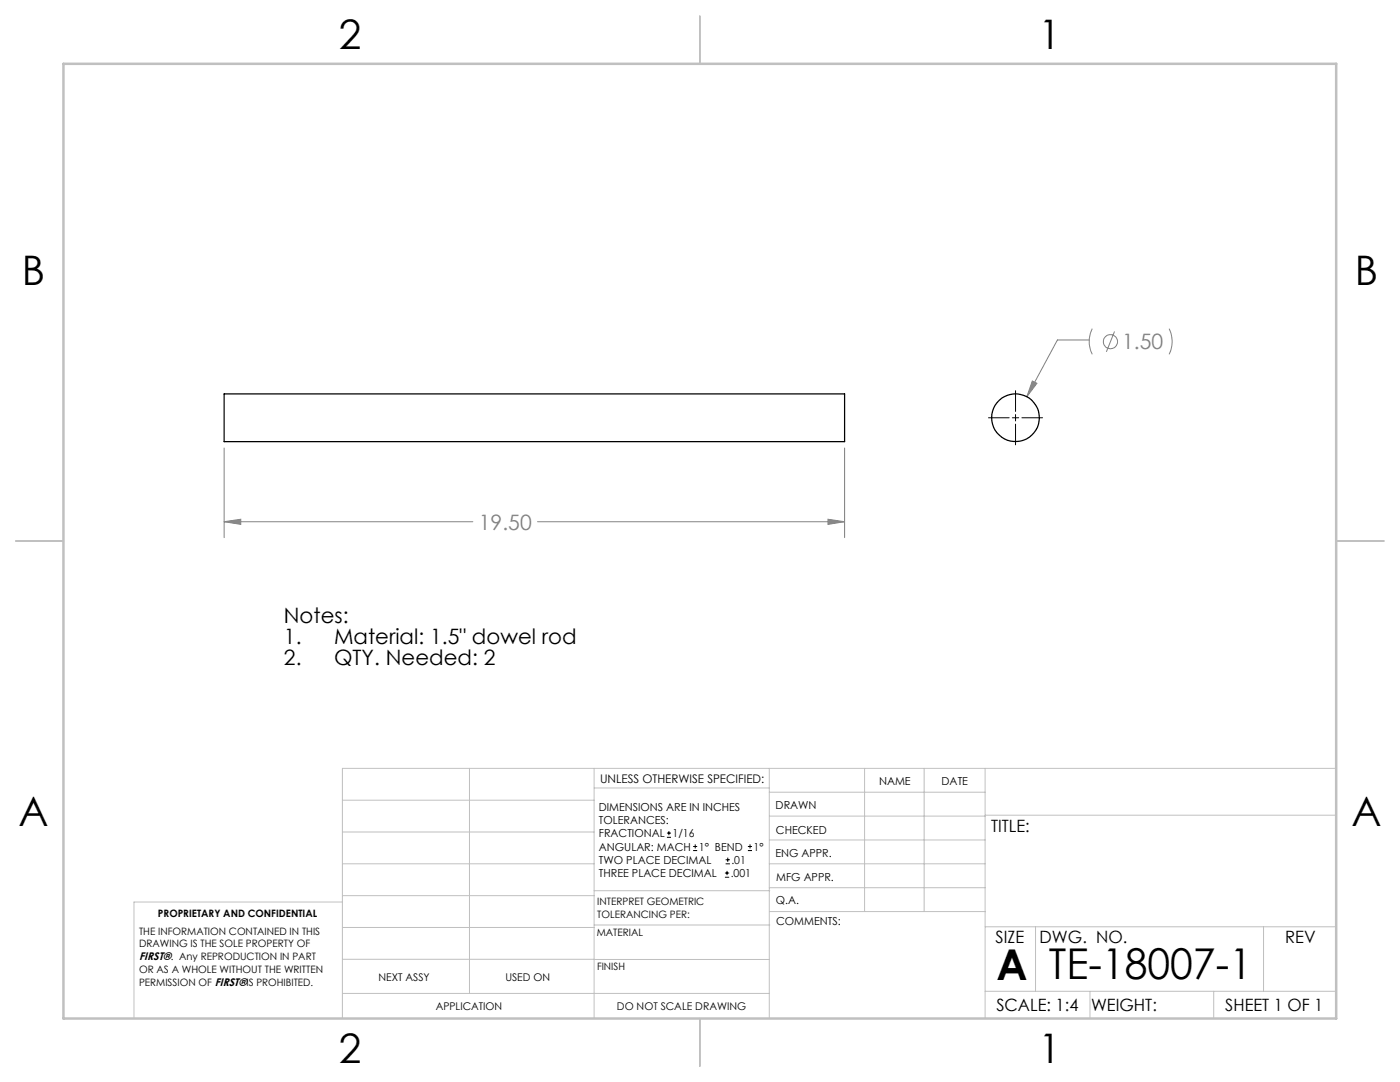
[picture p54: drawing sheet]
<svg xmlns="http://www.w3.org/2000/svg" width="279mm" height="216mm" viewBox="0 0 279 216" stroke-linecap="round" stroke-linejoin="round" font-family="sans-serif">
<defs><g id="words">
<g font-size="8.5">
<text x="198.9" y="195.5">A</text>
<text x="209.3" y="195.4">TE-18007-1</text>
</g>
<g font-size="8.1">
<text x="67.6" y="9.7">2</text>
<text x="207.3" y="9.7">1</text>
<text x="4.4" y="57">B</text>
<text x="270.4" y="57">B</text>
<text x="3.7" y="164.9">A</text>
<text x="269.7" y="164.9">A</text>
<text x="67.6" y="212.2">2</text>
<text x="207.3" y="212.2">1</text>
</g>
<g font-size="4.2" fill="#808080">
<text x="224" y="69.7">1.50</text>
<text x="95.6" y="105.7">19.50</text>
</g>
<g font-size="4.2">
<text x="56.7" y="124.4">Notes:</text>
<text x="56.7" y="128.5">1.</text>
<text x="66.7" y="128.5">Material: 1.5&quot; dowel rod</text>
<text x="56.7" y="132.7">2.</text>
<text x="66.7" y="132.7">QTY. Needed: 2</text>
</g>
<g font-size="3.4">
<text x="197.8" y="166">TITLE:</text>
<text x="198.7" y="188.1">SIZE</text>
<text x="207.5" y="188.1">DWG. NO.</text>
<text x="256.5" y="188.2">REV</text>
<text x="198.8" y="201.7">SCALE: 1:4</text>
<text x="217.7" y="201.8">WEIGHT:</text>
<text x="244.5" y="201.7">SHEET 1 OF 1</text>
</g>
<text font-size="2.4" x="119.8" y="156.2">UNLESS OTHERWISE SPECIFIED:</text>
<g font-size="2.2">
<text x="119.5" y="161.8">DIMENSIONS ARE IN INCHES</text>
<text x="154.8" y="161.4">DRAWN</text>
<text x="175.4" y="156.6">NAME</text>
<text x="187.9" y="156.7">DATE</text>
<text x="119.5" y="164.4">TOLERANCES:</text>
<text x="119.5" y="167.1">FRACTIONAL</text>
<text x="134.2" y="167.1">1/16</text>
<text x="154.9" y="166.3">CHECKED</text>
<text x="119.5" y="172.4">TWO PLACE DECIMAL</text>
<text x="119.5" y="169.7">ANGULAR: MACH</text>
<text x="139.5" y="169.7">1° BEND</text>
<text x="146" y="172.4">.01</text>
<text x="150.4" y="169.7">1°</text>
<text x="154.8" y="171">ENG APPR.</text>
<text x="119.5" y="175">THREE PLACE DECIMAL</text>
<text x="145.8" y="175">.001</text>
<text x="154.9" y="175.7">MFG APPR.</text>
<text x="154.9" y="180.4">Q.A.</text>
<text x="154.9" y="184.6">COMMENTS:</text>
<text x="27.8" y="191.6">FIRST®. Any REPRODUCTION IN PART</text>
</g>
<g font-size="2.1">
<text x="75.5" y="195.7">NEXT ASSY</text>
<text x="100.9" y="195.7">USED ON</text>
<text x="86.9" y="201.5">APPLICATION</text>
<text x="123.1" y="201.6">DO NOT SCALE DRAWING</text>
</g>
<g font-size="2">
<text x="31.5" y="182.9">PROPRIETARY AND CONFIDENTIAL</text>
<text x="119.2" y="180.6">INTERPRET GEOMETRIC</text>
<text x="119.2" y="183.1">TOLERANCING PER:</text>
<text x="27.8" y="186.5">THE INFORMATION CONTAINED IN THIS</text>
<text x="27.8" y="189">DRAWING IS THE SOLE PROPERTY OF</text>
<text x="119.1" y="186.7">MATERIAL</text>
<text x="27.8" y="194.1">OR AS A WHOLE WITHOUT THE WRITTEN</text>
<text x="27.8" y="196.7">PERMISSION OF FIRST®IS PROHIBITED.</text>
<text x="119.1" y="193.5">FINISH</text>
</g>
</g></defs>
<g fill="none" stroke="#c0c0c0" stroke-width=".2">
<path d="M68.3 159.7h50.3M93.7 153.3v44.9M118.6 153.3v49.9M118.6 157.2h34.9M153.5 153.3v49.9M153.5 158.1h43.1M172.5 153.3v28.6M184.4 153.3v28.6M196.6 153.3v49.9M266.7 153.3h-198.4v49.9M68.3 178.7h50.3M68.3 172.4h50.3"/>
<path d="M68.3 166h50.3M68.3 180h-41.6v23.2M118.6 177.7h35M153.5 167.6h43.1M153.5 162.8h43.1M153.5 172.4h43.1M153.5 177.1h43.1M196.6 162.7h70.1M68.3 198.2h85.2M68.3 191.4l85.2 .1M68.3 185.1h50.3M118.6 184.6h35"/>
<path d="M153.6 181.9h43M196.6 197.8h70.1M196.6 184.9h70.1M206.7 184.9v12.9M217.5 197.8v5.4M242.2 197.8v5.4M252.2 184.9v12.9"/>
</g>
<path d="M139.7 3.2v9.5M3.1 107.9h9.6M266.7 107.9h9.5M139.7 203.2v9.6" fill="none" stroke="#c0c0c0" stroke-width=".25"/>
<path d="M12.7 12.7h254v190.5h-254z" fill="none" stroke="#c0c0c0" stroke-width=".5"/>
<g fill="none" stroke="#808080" stroke-width=".2">
<path d="M206 76l.9 .5-2 2.7zM217.4 67.8h-6.4l-6.1 11.4M218 65.6a5.7 5.7 0 0 0 0 5.1M222.4 66.1l-1.6 4.1M233.3 65.6a5.7 5.7 0 0 1 0 5.1M44.7 89.4v17.9M168.6 89.4v17.9M44.7 104.1l3.3-.5v1zM44.7 104.1h49.7M107.3 104.1h61.3M165.2 103.6l3.4 .5-3.4 .5z"/>
<circle cx="221.6" cy="68.2" r="1.42"/>
</g>
<path d="M202.7 78v4.1M197.3 83.4h4.1M202 83.4h1.3M202.7 82.7v1.3M202.7 84.6v4.2M203.9 83.4h4.2" fill="none" stroke="#000" stroke-width=".2"/>
<path d="M165.2 103.6l3.4 .5-3.4 .5zM44.7 104.1l3.3-.5v1zM206 76l-1.1 3.2 2-2.7z" fill="#808080"/>
<g fill="none" stroke="#000" stroke-width=".25">
<path d="M44.7 78.6h123.9v9.5h-123.9z"/>
<circle cx="202.7" cy="83.4" r="4.8"/>
</g>
<g fill="none" stroke="#000" stroke-width=".2">
<path d="M133.1 167.1h.8M133.1 166.2h.8M133.5 165.8v.9M138.3 169.7h.8M138.3 168.9h.8M138.7 168.5v.8M144.7 175h.8M144.7 174.2h.8M144.8 172.4h.9M144.8 171.6h.9M145.1 173.8v.8M145.2 171.1v.9"/>
<path d="M149.3 169.7h.8M149.3 168.9h.8M149.7 168.5v.8"/>
</g>
<use href="#words"/>
</svg>
